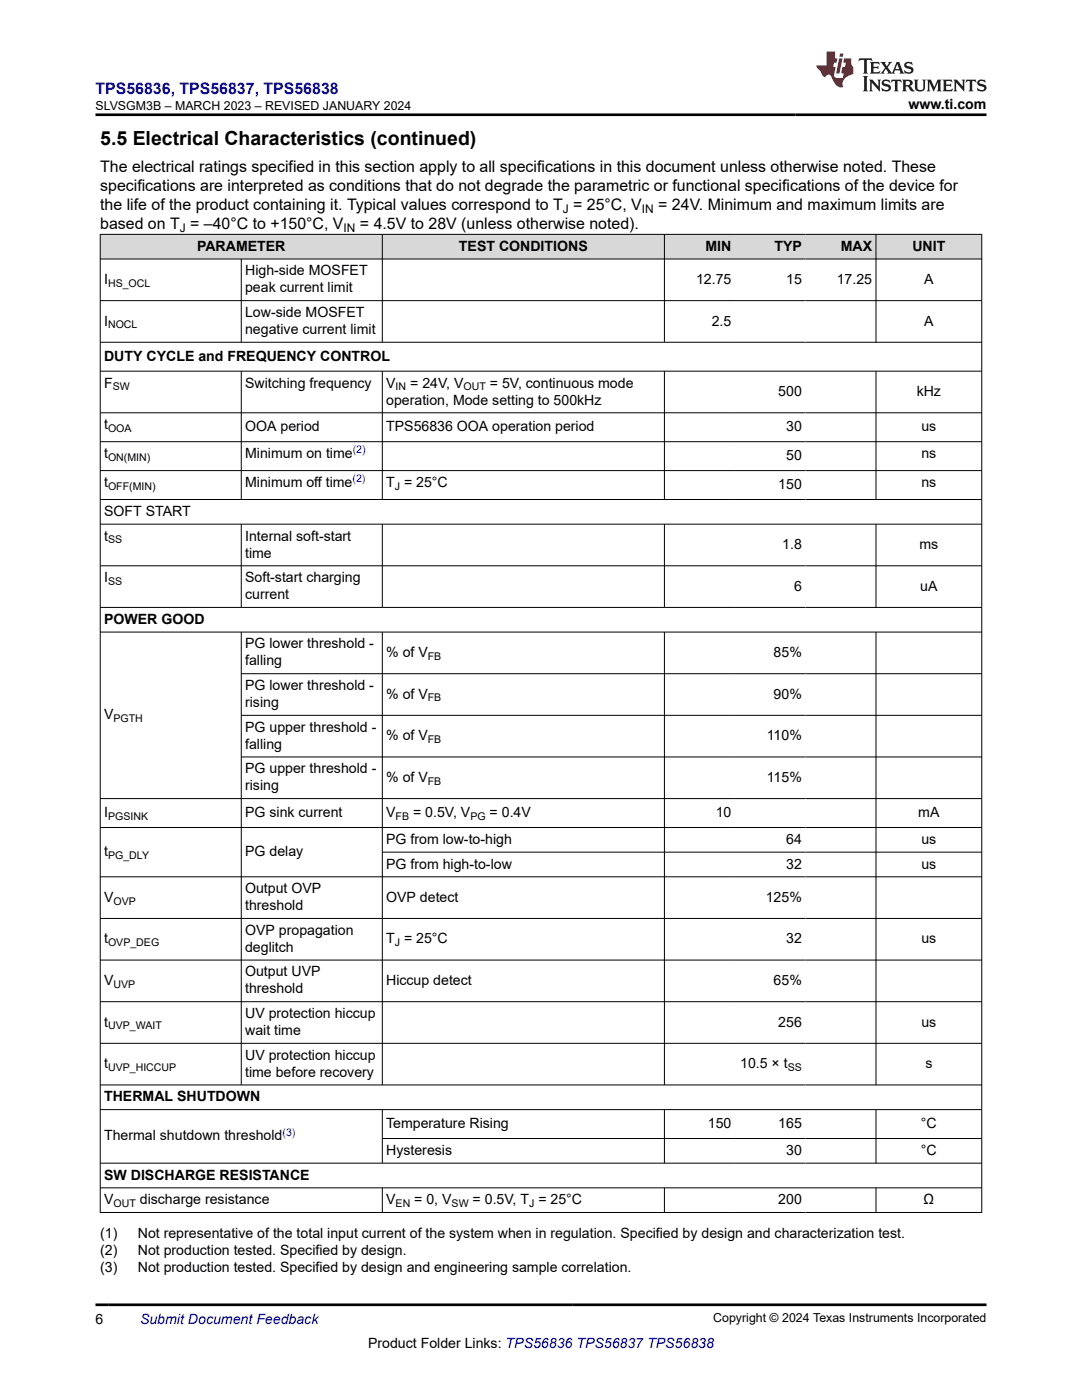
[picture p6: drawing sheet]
<svg xmlns="http://www.w3.org/2000/svg" width="216mm" height="279mm" viewBox="0 0 216 279" stroke-linecap="round" stroke-linejoin="round" font-family="sans-serif">
<defs><g id="words">
<text font-size="3.9" x="20" y="28.8">5.5 Electrical Characteristics (continued)</text>
<text font-size="3.2" fill="#00f" x="19" y="18.7">TPS56836, TPS56837, TPS56838</text>
<g font-size="3.2">
<text x="20" y="34.3">The electrical ratings specified in this section apply to all specifications in this document unless otherwise noted. These</text>
<text x="20" y="38.1">specifications are interpreted as conditions that do not degrade the parametric or functional specifications of the device for</text>
<text x="20" y="41.9">the life of the product containing it. Typical values correspond to T = 25°C, V</text>
<text x="131.4" y="41.9">= 24V. Minimum and maximum limits are</text>
<text x="20" y="45.7">based on T = –40°C to +150°C, V</text>
<text x="71.8" y="45.7">= 4.5V to 28V (unless otherwise noted).</text>
</g>
<g font-size="2.8">
<text x="181.3" y="21.8">www.ti.com</text>
<text x="39.3" y="50">PARAMETER</text>
<text x="91.6" y="50">TEST CONDITIONS</text>
<text x="140.8" y="50">MIN</text>
<text x="154.5" y="50">TYP</text>
<text x="167.8" y="50">MAX</text>
<text x="182.1" y="50">UNIT</text>
<text x="20.8" y="56.7">I</text>
<text x="48.9" y="55">High-side MOSFET</text>
<text x="48.9" y="58.4">peak current limit</text>
<text x="138.9" y="56.7">12.75</text>
<text x="156.9" y="56.7">15</text>
<text x="167" y="56.7">17.25</text>
<text x="184.4" y="56.7">A</text>
<text x="20.8" y="65">I</text>
<text x="48.9" y="63.3">Low-side MOSFET</text>
<text x="142" y="65">2.5</text>
<text x="184.4" y="65">A</text>
<text x="48.9" y="66.7">negative current limit</text>
<text x="20.8" y="72">DUTY CYCLE and FREQUENCY CONTROL</text>
<text x="20.8" y="77.3">F</text>
<text x="48.9" y="77.3">Switching frequency</text>
<text x="77.1" y="77.3">V</text>
<text x="81.8" y="77.3">= 24V, V</text>
<text x="97.7" y="77.3">= 5V, continuous mode</text>
<text x="77.1" y="80.7">operation, Mode setting to 500kHz</text>
<text x="155.3" y="79">500</text>
<text x="182.9" y="79">kHz</text>
<text x="20.8" y="85.7">t</text>
<text x="48.9" y="86.1">OOA period</text>
<text x="77.1" y="86.1">TPS56836 OOA operation period</text>
<text x="156.9" y="86.1">30</text>
<text x="183.9" y="86.1">us</text>
<text x="20.8" y="91.4">t</text>
<text x="48.9" y="91.4">Minimum on time</text>
<text x="156.9" y="91.8">50</text>
<text x="183.9" y="91.4">ns</text>
<text x="20.8" y="97.2">t</text>
<text x="48.9" y="97.2">Minimum off time</text>
<text x="77.1" y="97.2">T = 25°C</text>
<text x="155.3" y="97.6">150</text>
<text x="183.9" y="97.2">ns</text>
<text x="20.8" y="103">SOFT START</text>
<text x="20.8" y="107.9">t</text>
<text x="48.9" y="107.9">Internal soft-start</text>
<text x="48.9" y="111.3">time</text>
<text x="156.1" y="109.6">1.8</text>
<text x="183.5" y="109.6">ms</text>
<text x="20.8" y="116.2">I</text>
<text x="48.9" y="116.2">Soft-start charging</text>
<text x="48.9" y="119.6">current</text>
<text x="158.4" y="117.9">6</text>
<text x="183.6" y="117.9">uA</text>
<text x="20.8" y="124.5">POWER GOOD</text>
<text x="48.9" y="129.4">PG lower threshold -</text>
<text x="77.1" y="131.1">% of V</text>
<text x="154.4" y="131.1">85%</text>
<text x="48.9" y="132.8">falling</text>
<text x="48.9" y="137.7">PG lower threshold -</text>
<text x="20.8" y="143.6">V</text>
<text x="48.9" y="141.1">rising</text>
<text x="77.1" y="139.4">% of V</text>
<text x="154.4" y="139.4">90%</text>
<text x="48.9" y="146">PG upper threshold -</text>
<text x="48.9" y="149.4">falling</text>
<text x="77.1" y="147.7">% of V</text>
<text x="153" y="147.7">110%</text>
<text x="48.9" y="154.3">PG upper threshold -</text>
<text x="48.9" y="157.7">rising</text>
<text x="77.1" y="156">% of V</text>
<text x="153" y="156">115%</text>
<text x="20.8" y="163.1">I</text>
<text x="48.9" y="163.1">PG sink current</text>
<text x="77.1" y="163.1">V</text>
<text x="82.4" y="163.1">= 0.5V, V</text>
<text x="97.7" y="163.1">= 0.4V</text>
<text x="142.8" y="163.1">10</text>
<text x="183.2" y="163.1">mA</text>
<text x="20.8" y="170.9">t</text>
<text x="48.9" y="170.9">PG delay</text>
<text x="77.1" y="168.4">PG from low-to-high</text>
<text x="77.1" y="173.3">PG from high-to-low</text>
<text x="156.9" y="168.4">64</text>
<text x="156.9" y="173.3">32</text>
<text x="183.9" y="168.4">us</text>
<text x="183.9" y="173.3">us</text>
<text x="20.8" y="180">V</text>
<text x="48.9" y="178.3">Output OVP</text>
<text x="77.1" y="180">OVP detect</text>
<text x="152.8" y="180">125%</text>
<text x="48.9" y="181.6">threshold</text>
<text x="20.8" y="188.3">t</text>
<text x="48.9" y="186.6">OVP propagation</text>
<text x="48.9" y="190">deglitch</text>
<text x="77.1" y="188.3">T = 25°C</text>
<text x="156.9" y="188.3">32</text>
<text x="183.9" y="188.3">us</text>
<text x="20.8" y="196.6">V</text>
<text x="48.9" y="194.9">Output UVP</text>
<text x="77.1" y="196.6">Hiccup detect</text>
<text x="154.4" y="196.6">65%</text>
<text x="48.9" y="198.3">threshold</text>
<text x="48.9" y="203.2">UV protection hiccup</text>
<text x="20.8" y="204.9">t</text>
<text x="48.9" y="206.6">wait time</text>
<text x="155.3" y="204.9">256</text>
<text x="183.9" y="204.9">us</text>
<text x="20.8" y="213.2">t</text>
<text x="48.9" y="211.5">UV protection hiccup</text>
<text x="48.9" y="214.9">time before recovery</text>
<text x="147.7" y="213.2">10.5 × t</text>
<text x="184.6" y="213.2">s</text>
<text x="20.8" y="219.8">THERMAL SHUTDOWN</text>
<text x="20.8" y="227.6">Thermal shutdown threshold</text>
<text x="77.1" y="225.1">Temperature Rising</text>
<text x="141.2" y="225.1">150</text>
<text x="155.3" y="225.1">165</text>
<text x="183.8" y="225.1">°C</text>
<text x="77.1" y="230.5">Hysteresis</text>
<text x="156.9" y="230.5">30</text>
<text x="183.8" y="230.5">°C</text>
<text x="20.8" y="235.4">SW DISCHARGE RESISTANCE</text>
<text x="20.8" y="240.3">V</text>
<text x="27.9" y="240.3">discharge resistance</text>
<text x="77.1" y="240.3">V</text>
<text x="82.7" y="240.3">= 0, V</text>
<text x="94.3" y="240.3">= 0.5V, T = 25°C</text>
<text x="155.3" y="240.3">200</text>
<text x="184.3" y="240.3">Ω</text>
<text x="20" y="247.1">(1)</text>
<text x="20" y="250.5">(2)</text>
<text x="27.5" y="247.1">Not representative of the total input current of the system when in regulation. Specified by design and characterization test.</text>
<text x="27.5" y="250.5">Not production tested. Specified by design.</text>
<text x="20" y="253.9">(3)</text>
<text x="27.5" y="253.9">Not production tested. Specified by design and engineering sample correlation.</text>
<text x="19" y="264.2">6</text>
<text x="73.4" y="269">Product Folder Links: TPS56836 TPS56837 TPS56838</text>
</g>
<text font-size="2.8" fill="#00f" x="27.9" y="264.2">Submit Document Feedback</text>
<g font-size="2.5">
<text x="19" y="21.9">SLVSGM3B – MARCH 2023 – REVISED JANUARY 2024</text>
<text x="142.3" y="263.9">Copyright © 2024 Texas Instruments Incorporated</text>
</g>
<g font-size="2.4">
<text x="35.9" y="46.4">J</text>
<text x="68.6" y="46.4">IN</text>
<text x="112.3" y="42.5">J</text>
<text x="128.1" y="42.5">IN</text>
</g>
<g font-size="2.1">
<text x="21.6" y="57.2">HS_OCL</text>
<text x="21.6" y="65.5">NOCL</text>
<text x="22.5" y="77.9">SW</text>
<text x="78.9" y="77.9">IN</text>
<text x="92.5" y="77.9">OUT</text>
<text x="21.6" y="86.2">OOA</text>
<text x="21.6" y="92">ON(MIN)</text>
<text x="21.6" y="97.8">OFF(MIN)</text>
<text x="78.8" y="97.8">J</text>
<text x="21.6" y="108.4">SS</text>
<text x="21.6" y="116.8">SS</text>
<text x="85.4" y="131.7">FB</text>
<text x="85.4" y="140">FB</text>
<text x="22.6" y="144.1">PGTH</text>
<text x="85.4" y="148.3">FB</text>
<text x="85.4" y="156.6">FB</text>
<text x="21.6" y="163.6">PGSINK</text>
<text x="78.9" y="163.6">FB</text>
<text x="93.9" y="163.6">PG</text>
<text x="21.6" y="171.4">PG_DLY</text>
<text x="22.6" y="180.5">OVP</text>
<text x="21.6" y="188.8">OVP_DEG</text>
<text x="78.8" y="188.8">J</text>
<text x="22.6" y="197.1">UVP</text>
<text x="21.6" y="205.4">UVP_WAIT</text>
<text x="21.6" y="213.7">UVP_HICCUP</text>
<text x="157.2" y="213.7">SS</text>
<text x="22.6" y="240.9">OUT</text>
<text x="78.9" y="240.9">EN</text>
<text x="90.1" y="240.9">SW</text>
<text x="105.6" y="240.9">J</text>
</g>
<g font-size="2.1" fill="#00f">
<text x="70.4" y="90.5">(2)</text>
<text x="70.3" y="96.3">(2)</text>
<text x="56.4" y="226.7">(3)</text>
</g>
</g></defs>
<g fill="#d8d8d8">
<path d="M20 46.8h175.9v4.9h-175.9z" fill-rule="evenodd"/>
<path d="M20.1 46.8h56.1v4.8h-56.1z" fill-rule="evenodd"/>
<path d="M76.3 46.8h56.2v4.8h-56.2z" fill-rule="evenodd"/>
<path d="M132.6 46.8h14v4.8h-14z" fill-rule="evenodd"/>
<path d="M146.6 46.8h14.1v4.8h-14.1z" fill-rule="evenodd"/>
<path d="M160.7 46.8h14v4.8h-14z" fill-rule="evenodd"/>
<path d="M174.9 46.8h20.9v4.8h-20.9z" fill-rule="evenodd"/>
</g>
<g fill="none" stroke="#000" stroke-width=".2">
<path d="M19.9 46.8h176.1M19.9 51.7h176.1M19.9 60h176.1M20 46.7v195.3M48.1 51.7v16.7M76.3 46.7v21.7M132.6 46.7v21.7M174.8 46.7v21.7M195.9 46.7v195.3M19.9 68.3h176.1M19.9 74.1h176.1M48.1 74.1v25.6"/>
<path d="M76.3 74.1v25.6M132.6 74.1v25.6M174.8 74.1v25.6M19.9 82.4h176.1M19.9 88.2h176.1M19.9 93.9h176.1M19.9 99.7h176.1M19.9 104.6h176.1M19.9 112.9h176.1M48.1 104.6v16.7M76.3 104.6v16.7M132.6 104.6v16.7"/>
<path d="M174.8 104.6v16.7M19.9 121.2h176.1M19.9 126.1h176.1M48.1 126.1v90.5M48.1 134.5h147.9M76.3 126.1v90.5M132.6 126.1v90.5M174.8 126.1v90.5M48.1 142.8h147.9M48.1 151.1h147.9M196 159.4h-176.1M19.9 165.1h176.1"/>
<path d="M19.9 175h176.1M76.3 170.1h119.7M19.9 183.3h176.1M19.9 191.6h176.1M19.9 199.9h176.1M19.9 208.2h176.1M19.9 216.5h176.1M19.9 221.4h176.1M19.9 232.1h176.1M19.9 237.1h176.1M76.3 221.4v10.8M76.3 237.1v4.9"/>
<path d="M76.3 227.2h119.7M132.6 221.4v10.8M132.6 237.1v4.9M174.8 221.4v10.8M174.8 237.1v4.9M19.9 242h176.1"/>
</g>
<path d="M171.5 11.6l-.2 .6 .5-.2h.6v.1v2.2l-.2 .4h1l-.2-.4v-2.2v-.1h.5l.5 .2-.1-.6zM173.6 12.4l.2 .3v1.6l-.2 .4h1.9l.1-.6a1.08 1.08 0 0 1-1.3 .2v-.7h.6l.4 .2v-.7l-.4 .2h-.6v-.5l.2-.2a1 1 0 0 1 1 .3l-.1-.5zM175.7 12.4l.9 1.1-1 1.2h.9l-.2-.2 .5-.8 .4 .8-.2 .2h1.6l-.2-.2 .2-.5h.9l.1 .5-.1 .2h.9l-.2-.4-.8-1.9h-.5l-.9 2.1-.9-1.1 .9-1h-.8l.2 .2-.4 .6-.4-.6 .2-.2zM179 12.8l.4 1h-.7zM180.7 12.5a.65 .65 0 0 0-.2 .7 .65 .65 0 0 0 .6 .5l.6 .1 .1 .3a.79 .79 0 0 1-.7 .4 .79 .79 0 0 1-.7-.5l.1 .7 .2-.1a.93 .93 0 0 0 1.1 0 .93 .93 0 0 0 .4-.9 1.46 1.46 0 0 0-1.2-.6l-.1-.3a1.09 1.09 0 0 1 1.2 .2l-.2-.6-.1 .1-.5-.2zM172.2 15.2l.2 .4v2.2l-.2 .4h1l-.2-.4v-2.2l.2-.4zM173.4 15.9l.2 .4v1.5l-.2 .4h.8l-.3-.4 .1-1.3 1.6 1.8v-2l.2-.4h-.7l.1 .2 .1 1.1-1.2-1.3zM176.2 16a.65 .65 0 0 0-.2 .8 .65 .65 0 0 0 .6 .4l.6 .2 .1 .2a.79 .79 0 0 1-.7 .4 .79 .79 0 0 1-.7-.5l.1 .7 .2-.1a.93 .93 0 0 0 1.1 .1 .93 .93 0 0 0 .4-1 1.46 1.46 0 0 0-1.2-.5l-.1-.4a1.09 1.09 0 0 1 1.2 .2l-.1-.6-.2 .1-.5-.1zM177.9 15.9l-.1 .6a.63 .63 0 0 1 .8-.3v1.6l-.3 .4h1l-.2-.4v-1.6a.66 .66 0 0 1 .8 .3l-.1-.6zM180 15.9l.2 .4v1.5l-.2 .4h1l-.2-.2-.1-.7h.5l.1 .2a.79 .79 0 0 0 1.2 .6l-1-.9a.61 .61 0 0 0 .6-.6 .61 .61 0 0 0-.5-.7zM180.8 16.2h.1a.47 .47 0 0 1 .5 .1 .47 .47 0 0 1 .1 .5l-.1 .1-.7 .1zM182.3 15.9l.2 .2a2.27 2.27 0 0 0 .4 2 1.04 1.04 0 0 0 1.7-.7v-1.3l.2-.2h-.8l.2 .4v1.1a.6 .6 0 0 1-.6 .6 .6 .6 0 0 1-.6-.6v-1.1l.3-.4zM184.9 15.9l.2 .4v1.5l-.2 .4h.8l-.3-.4v-1.4l.9 1.9 .9-1.9v1.4l-.3 .4h1l-.2-.4v-1.5l.2-.4h-.8l-.7 1.5-.6-1.5zM188.1 15.9l.2 .4v1.5l-.2 .4h1.9l.1-.6a1.09 1.09 0 0 1-1.3 .2v-.7h.6l.4 .2v-.6l-.4 .2h-.6v-.6l.2-.1a1.01 1.01 0 0 1 1 .3l-.1-.6zM190.2 15.9l.3 .4v1.5l-.3 .4h.8l-.2-.4v-1.3l1.6 1.8v-2l.2-.4h-.7l.2 .2v1.1l-1.2-1.3zM192.8 15.9l-.1 .6a.63 .63 0 0 1 .8-.3v1.6l-.3 .4h1l-.2-.4v-1.6a.66 .66 0 0 1 .8 .3l-.1-.6zM195.2 16a.65 .65 0 0 0-.2 .8 .65 .65 0 0 0 .6 .4l.6 .2 .2 .2a.79 .79 0 0 1-.7 .4 .79 .79 0 0 1-.7-.5l.1 .7 .2-.1a.93 .93 0 0 0 1 .1 .93 .93 0 0 0 .5-1 1.46 1.46 0 0 0-1.3-.5v-.4a1.09 1.09 0 0 1 1.2 .2l-.2-.6-.2 .1-.5-.1z" fill="#231f20"/>
<path d="M164.9 10.3v2.7h-2l.1 .4 .8 1a.95 .95 0 0 0 1 .9 .59 .59 0 0 1 .5-.4 .59 .59 0 0 1 .5 .3l.4 .8a1.59 1.59 0 0 0 2.1 1.4 1.61 1.61 0 0 1 1-2.3l1-.3-.1-1.5a1.59 1.59 0 0 1-.3-1.7h-1.5l-.2 .9h.6l-.2 .9h-.5l-.2 .9v.3l.4 .1-.1 .9h-.7a.73 .73 0 0 1-1-.7l.3-1.5h-.5l.1-.9h.5l.2-.9h-.5v-1.3zM167.4 11.6l-.6 3.1h.7l.6-3.1zM167.6 10.7l-.1 .6h.7l.1-.6z" fill="#ed1c24"/>
<path d="M19 22.9h177.8M19 260.4h177.8" fill="none" stroke="#000" stroke-width=".53"/>
<use href="#words"/>
</svg>
